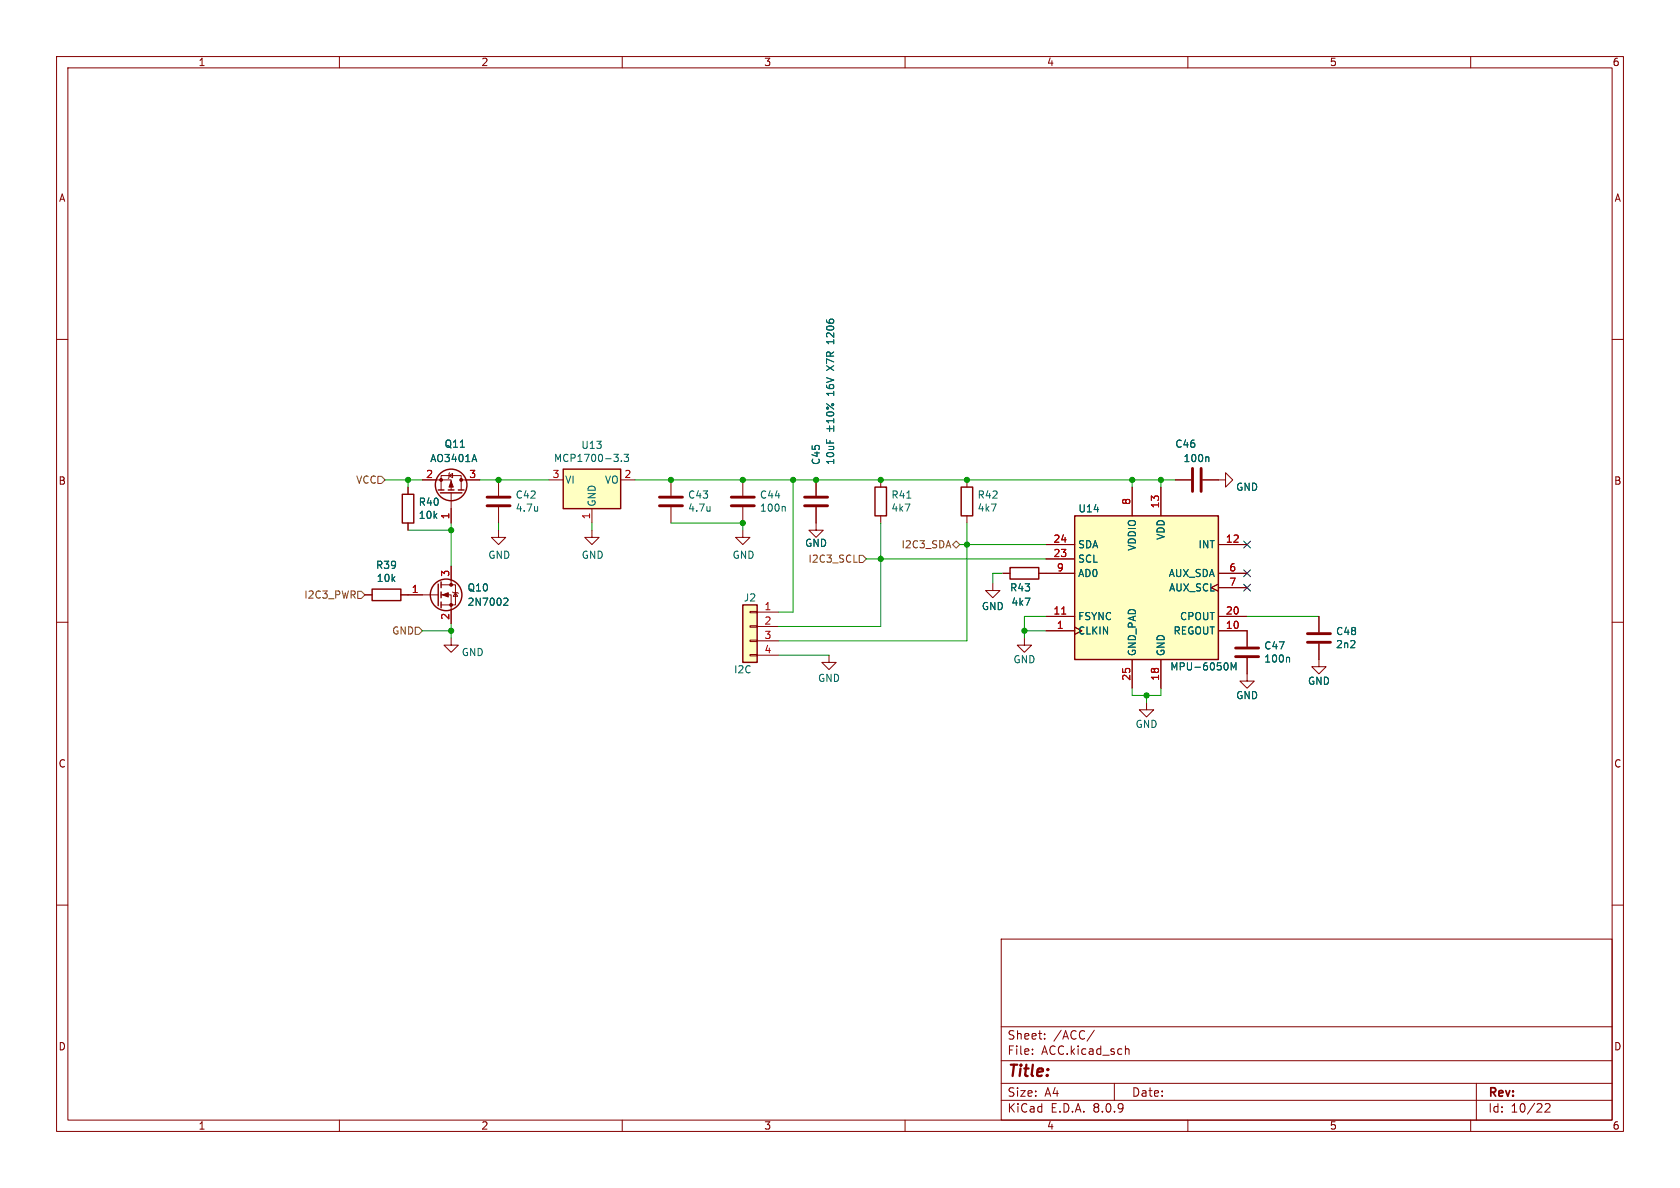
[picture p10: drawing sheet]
<svg xmlns="http://www.w3.org/2000/svg" width="297mm" height="210mm" viewBox="0 0 297 210" stroke-linecap="round" stroke-linejoin="round" font-family="sans-serif">
<defs><g id="words">
<text font-size="2.8" fill="#840000" x="178" y="190.9">Title:</text>
<g font-size="2.1" fill="#840000">
<text x="178" y="184">Sheet:</text>
<text x="186.2" y="184">/ACC/</text>
<text x="178" y="186.7">File:</text>
<text x="184.1" y="186.7">ACC.kicad_sch</text>
<text x="178" y="196.9">KiCad</text>
<text x="178" y="194.1">Size:</text>
<text x="184.7" y="194.1">A4</text>
<text x="185.7" y="196.9">E.D.A.</text>
<text x="193.3" y="196.9">8.0.9</text>
<text x="200" y="194.1">Date:</text>
<text x="263" y="194.3">Rev:</text>
<text x="263" y="196.9">Id:</text>
<text x="267.1" y="196.9">10/22</text>
</g>
<g font-size="1.8" fill="#840000">
<text x="35" y="11.9">1</text>
<text x="85" y="11.9">2</text>
<text x="135" y="11.9">3</text>
<text x="185" y="11.9">4</text>
<text x="235" y="11.9">5</text>
<text x="285" y="11.9">6</text>
<text x="10.3" y="35.9">A</text>
<text x="285.3" y="35.9">A</text>
<text x="10.3" y="85.9">B</text>
<text x="285.3" y="85.9">B</text>
<text x="10.3" y="135.9">C</text>
<text x="285.3" y="135.9">C</text>
<text x="10.3" y="185.9">D</text>
<text x="285.3" y="185.9">D</text>
<text x="35" y="199.9">1</text>
<text x="85" y="199.9">2</text>
<text x="135" y="199.9">3</text>
<text x="185" y="199.9">4</text>
<text x="235" y="199.9">5</text>
<text x="285" y="199.9">6</text>
</g>
<g font-size="1.8" fill="#006464">
<text x="147.7" y="65.2" transform="rotate(-90 147.7 65.2)">X7R</text>
<text x="147.7" y="60.3" transform="rotate(-90 147.7 60.3)">1206</text>
<text x="147.7" y="69.8" transform="rotate(-90 147.7 69.8)">16V</text>
<text x="76" y="81.9">AO3401A</text>
<text x="78.5" y="79.3">Q11</text>
<text x="97.8" y="81.9">MCP1700-3.3</text>
<text x="102.7" y="79.6">U13</text>
<text x="145.1" y="82.3" transform="rotate(-90 145.1 82.3)">C45</text>
<text x="147.7" y="82.3" transform="rotate(-90 147.7 82.3)">10uF</text>
<text x="207.7" y="79.3">C46</text>
<text x="209.1" y="81.9">100n</text>
<text x="73.9" y="89.6">R40</text>
<text x="91.1" y="88.3">C42</text>
<text x="99.8" y="85.7">VI</text>
<text x="105.5" y="89.7" transform="rotate(-90 105.5 89.7)">GND</text>
<text x="106.9" y="85.7">VO</text>
<text x="121.5" y="88.3">C43</text>
<text x="134.2" y="88.3">C44</text>
<text x="157.5" y="88.3">R41</text>
<text x="172.7" y="88.3">R42</text>
<text x="218.4" y="87">GND</text>
<text x="73.9" y="91.9">10k</text>
<text x="91.1" y="90.7">4.7u</text>
<text x="121.5" y="90.7">4.7u</text>
<text x="134.2" y="90.7">100n</text>
<text x="157.5" y="90.7">4k7</text>
<text x="172.7" y="90.7">4k7</text>
<text x="190.6" y="90.8">U14</text>
<text x="206.1" y="95.5" transform="rotate(-90 206.1 95.5)">VDD</text>
<text x="66.4" y="100.8">R39</text>
<text x="86.2" y="99">GND</text>
<text x="102.7" y="99">GND</text>
<text x="129.4" y="99">GND</text>
<text x="142.2" y="96.9">GND</text>
<text x="190.5" y="99.7">SCL</text>
<text x="190.5" y="97.1">SDA</text>
<text x="201" y="97.5" transform="rotate(-90 201 97.5)">VDDIO</text>
<text x="211.8" y="97.1">INT</text>
<text x="66.5" y="103.1">10k</text>
<text x="82.6" y="104.7">Q10</text>
<text x="82.6" y="107.3">2N7002</text>
<text x="131.4" y="106.5">J2</text>
<text x="178.5" y="104.7">R43</text>
<text x="178.7" y="107.3">4k7</text>
<text x="190.5" y="102.2">AD0</text>
<text x="206.5" y="102.2">AUX_SDA</text>
<text x="206.6" y="104.7">AUX_SCL</text>
<text x="173.5" y="108.1">GND</text>
<text x="190.5" y="112.4">CLKIN</text>
<text x="190.5" y="109.8">FSYNC</text>
<text x="207.4" y="112.4">REGOUT</text>
<text x="208.5" y="109.8">CPOUT</text>
<text x="236.1" y="112.5">C48</text>
<text x="81.5" y="116.2">GND</text>
<text x="129.7" y="119.2">I2C</text>
<text x="179.1" y="117.4">GND</text>
<text x="201" y="116.1" transform="rotate(-90 201 116.1)">GND_PAD</text>
<text x="206.1" y="116.1" transform="rotate(-90 206.1 116.1)">GND</text>
<text x="206.8" y="118.7">MPU-6050M</text>
<text x="223.4" y="117.3">100n</text>
<text x="223.4" y="115">C47</text>
<text x="236.1" y="114.8">2n2</text>
<text x="144.5" y="120.8">GND</text>
<text x="218.4" y="123.8">GND</text>
<text x="231.1" y="121.3">GND</text>
<text x="200.7" y="128.9">GND</text>
</g>
<g font-size="1.8" fill="#725600">
<text x="62.9" y="85.7">VCC</text>
<text x="142.8" y="99.7">I2C3_SCL</text>
<text x="159.3" y="97.1">I2C3_SDA</text>
<text x="53.7" y="106">I2C3_PWR</text>
<text x="69.2" y="112.4">GND</text>
</g>
<g font-size="1.8" fill="#a90000">
<text x="75.2" y="84.6">2</text>
<text x="82.9" y="84.6">3</text>
<text x="97.6" y="84.6">3</text>
<text x="110.3" y="84.6">2</text>
<text x="199.9" y="89.4" transform="rotate(-90 199.9 89.4)">8</text>
<text x="205" y="90" transform="rotate(-90 205 90)">13</text>
<text x="79.5" y="91.9" transform="rotate(-90 79.5 91.9)">1</text>
<text x="104.4" y="91.9" transform="rotate(-90 104.4 91.9)">1</text>
<text x="186.1" y="98.6">23</text>
<text x="186.1" y="96">24</text>
<text x="186.7" y="101.1">9</text>
<text x="216.6" y="96">12</text>
<text x="217.2" y="101.1">6</text>
<text x="72.7" y="104.9">1</text>
<text x="79.5" y="102.1" transform="rotate(-90 79.5 102.1)">3</text>
<text x="135.1" y="108">1</text>
<text x="217.2" y="103.6">7</text>
<text x="79.5" y="109.7" transform="rotate(-90 79.5 109.7)">2</text>
<text x="135.1" y="110.5">2</text>
<text x="135.1" y="113">3</text>
<text x="186.1" y="108.7">11</text>
<text x="186.7" y="111.3">1</text>
<text x="216.6" y="111.3">10</text>
<text x="216.6" y="108.7">20</text>
<text x="135.1" y="115.6">4</text>
<text x="199.9" y="120.4" transform="rotate(-90 199.9 120.4)">25</text>
<text x="205" y="120.4" transform="rotate(-90 205 120.4)">18</text>
</g>
</g></defs>
<g fill="none" stroke="#840000" stroke-width=".18">
<path d="M10 10h277v190h-277zM12 12h273v186h-273zM60 10v2M110 10v2M160 10v2M210 10v2M260 10v2M10 60h2M285 60h2M170.9 84.8v1.3M170.9 91.2v1.3M10 110h2"/>
<path d="M285 110h2M10 160h2M177 166h108v32h-108zM285 160h2M60 198v2M110 198v2M160 198v2M177 194.5h108M177 191.5h108M177 187.5h108M177 181.5h108M182.5 186.3v.1"/>
<path d="M182.5 185.5v.1M184.7 183.6v.1M184.7 182.8v.1M193.5 182.1l-1.3 2M197 191.5v3M199 185.5l.2-.1 .3 .1 .1 .9M210 198v2M260 198v2M261 191.5v6.5M273.2 195.2l.5-.1 .3 .1v.3l-.9 1.1h.9"/>
</g>
<path d="M169.9 86.1h2.1v5.1h-2.1z" fill="none" stroke="#840000" stroke-width=".25"/>
<path d="M99.6 82.9h10.1v7h-10.1z" fill="#ffffc2"/>
<g fill="none" stroke="#840000" stroke-width=".25">
<path d="M77.5 86.6h1M77.9 87.1h3.8M79.2 86.6h1.1M81 86.6h1M99.6 82.9h10.1v7h-10.1zM154.7 86.1h2v5.1h-2zM77.5 103.3v3.8M78 102.9v1M78 104.6v1.1M78 106.4v1"/>
<circle cx="79.8" cy="85.7" r="2.79"/>
<circle cx="78.9" cy="105.2" r="2.79"/>
</g>
<g fill="none" stroke="#840000" stroke-width=".18">
<path d="M74.7 84.8h5.1v1.8M78 86.6v-2.5h3.5v2.5M79.4 84.1l.6-.4v.8zM79.5 83.6l-.1 .1v.8l-.2 .1M79.8 87.1v5.4M81.5 84.8h3.3M97 84.8h2.6M104.6 89.9v2.6M109.7 84.8h2.6M144.3 92.5v1.2h1.2l-1.2 1.3-1.3-1.3h1.3M155.7 84.8v1.3M155.7 91.2v1.3"/>
<path d="M72.1 105.2h5.4M78 105.2h1.8v5M78 103.4h2.5v3.5h-2.5M79.8 112.8v1.2h1.2l-1.2 1.3-1.3-1.3h1.3M79.8 100.1v3.3M80 104.6l.1 .2h.8l.1 .1M80.5 104.8l.4 .6h-.8z"/>
</g>
<path d="M83.9 80.3l.4 1.3M108.5 80.3h.8l-.4 .5M109.2 80.9v.6M109.8 81.5v.1M110.3 80.3h.8l-.4 .5 .4 .1v.6l-.2 .1-.6-.1M160.3 88.1h.7M89.3 105.7l.4 .1 .1 .3-.8 .9h.8" fill="none" stroke="#006464" stroke-width=".18"/>
<g fill="#840000" stroke="#840000" stroke-width=".18">
<path d="M78.2 105.2l1-.4v.7z"/>
<path d="M79.8 85.1l.3 1h-.7z"/>
<circle cx="79.8" cy="106.9" r=".25"/>
<circle cx="79.8" cy="103.4" r=".25"/>
<circle cx="78" cy="84.8" r=".25"/>
<circle cx="81.5" cy="84.8" r=".25"/>
</g>
<path d="M190 91.2h25.4v25.4h-25.4z" fill="#ffffc2"/>
<path d="M71.1 87.4h2.1v5.1h-2.1zM190 91.2h25.4v25.4h-25.4zM65.8 104.1h5.1v2.1h-5.1zM178.6 100.3h5v2.1h-5z" fill="none" stroke="#840000" stroke-width=".25"/>
<g fill="none" stroke="#840000" stroke-width=".18">
<path d="M72.1 86.1v1.3M72.1 92.5v1.2M104.6 93.7v1.3h1.3l-1.3 1.3-1.2-1.3h1.2M131.3 84.8v2.8M131.3 89.7v2.8M184.9 96.3h5.1M184.9 98.8h5.1M200.2 86.1v5.1M205.2 86.1v5.1M207.8 84.8h2.8M212.6 84.8h4.1v-1.2l1.2 1.2-1.2 1.3v-1.3M215.4 96.3h5.1"/>
<path d="M64.5 105.2h1.3M70.9 105.2h1.2M175.5 103.1v1.3h1.3l-1.3 1.3-1.3-1.3h1.3M177.3 101.3h1.3M181.1 112.8v1.2h1.3l-1.3 1.3-1.3-1.3h1.3M183.6 101.3h6.4M184.9 111.5h5.1M184.9 109h5.1M200.2 116.6v5.1M205.2 116.6v5.1M215.4 103.3l-1.3 .6 1.3 .6M215.4 111.5h5.1v2.8"/>
<path d="M215.4 109h5.1M215.4 101.3h5.1M215.4 103.9h5.1M220.5 116.3v4.1h1.2l-1.2 1.3-1.3-1.3h1.3M233.2 113.8v4.1h1.2l-1.2 1.2-1.3-1.2h1.3M233.2 109v2.8M202.7 124.2v1.3h1.3l-1.3 1.2-1.3-1.2h1.3"/>
</g>
<path d="M187.7 108.5h.7" fill="none" stroke="#a90000" stroke-width=".18"/>
<path d="M138.6 89.5l.2 .2v.7M213.5 80.8l.2 .1v.7M217.7 118.4v-1.2l.4 .9 .4-.9v1.2M227.8 116.2l.2 .2v.6" fill="none" stroke="#006464" stroke-width=".18"/>
<path d="M129.3 89.4h4M129.3 87.9h4M210.8 82.8v4.1M212.3 82.8v4.1M218.4 116.1h4.1M218.4 114.6h4.1M231.1 113.5h4.1M231.1 112h4.1" fill="none" stroke="#840000" stroke-width=".51"/>
<path d="M131.3 106.9h2.6v10.2h-2.6z" fill="#ffffc2"/>
<g fill="none" stroke="#840000" stroke-width=".18">
<path d="M72.1 86.1v1.3M72.1 92.5v1.2M74.7 84.8h2.5M79.8 89.9v2.6M82.3 84.8h2.5M88.1 93.7v1.3h1.3l-1.3 1.3-1.2-1.3h1.2M88.1 84.8v2.8M88.1 89.7v2.8M118.6 84.8v2.8M118.6 89.7v2.8M131.3 93.7v1.3h1.3l-1.3 1.3-1.3-1.3h1.3M144.3 84.8v2.8"/>
<path d="M144.3 89.7v2.8M184.9 96.3h5.1M184.9 98.8h5.1M200.2 86.1v5.1M205.2 86.1v5.1M207.8 84.8h2.8M212.6 84.8h2.8M215.4 96.3h5.1M64.5 105.2h1.3M70.9 105.2h3.8M79.8 100.1v2.5M79.8 107.7v2.5"/>
<path d="M132.6 115.7h1.3v.3h-1.3zM132.6 113.2h1.3v.2h-1.3zM132.6 110.6h1.3v.3h-1.3zM132.6 108.1h1.3v.2h-1.3zM133.9 108.2h3.8M133.9 110.7h3.8M133.9 113.3h3.8M133.9 115.8h3.8M146.6 115.8v1.3h1.2l-1.2 1.3-1.3-1.3h1.3M177.3 101.3h1.3M183.6 101.3h6.4M184.9 111.5h5.1"/>
<path d="M184.9 109h5.1M200.2 116.6v5.1M205.2 116.6v5.1M215.4 103.3l-1.3 .6 1.3 .6M215.4 111.5h5.1v2.8M215.4 109h5.1M215.4 101.3h5.1M215.4 103.9h5.1M220.5 116.3v2.8M233.2 109v2.8M233.2 113.8v2.8"/>
</g>
<path d="M131.3 106.9h2.6v10.2h-2.6z" fill="none" stroke="#840000" stroke-width=".25"/>
<path d="M86.1 89.4h4.1M86.1 87.9h4.1M116.6 89.4h4M116.6 87.9h4M142.2 89.4h4.1M142.2 87.9h4.1" fill="none" stroke="#840000" stroke-width=".51"/>
<g fill="none" stroke="#006464" stroke-width=".18">
<path d="M146.1 71.4l1.3 .9M146.2 75.8h.9M146.2 73a.75 .75 0 0 1 1.2 .2 .72 .72 0 0 1-1.3-.1zM146.4 60.7l.1 .1M146.7 75.3v1M147.4 60.1v.7M147.4 74v.7M147.4 75.3v1M147.4 74.4h-1.3l.4 .3M83.9 80.3l.4 1.3M95 89.5v.9M95 90.2v.1"/>
<path d="M125.5 89.5v.9M125.5 90.2v.1M213.5 80.8l.2 .1v.7M89.3 105.7l.4 .1 .1 .3-.8 .9h.8M217.7 118.4v-1.2l.4 .9 .4-.9v1.2M227.8 116.2l.2 .2v.6"/>
<circle cx="146.3" cy="72.1" r=".18"/>
<circle cx="147.2" cy="71.5" r=".18"/>
</g>
<path d="M66.8 84.2h.6l.7 .6-.7 .7h-.6zM151 99.4h.6M151.9 98.2h.6l.7 .6-.7 .6h-.6zM168.4 96.3l.6-.7 .7 .7-.7 .6zM63.2 104.5h.7l.6 .7-.6 .6h-.7zM73.4 110.9h.6l.7 .6-.7 .6h-.6z" fill="none" stroke="#725600" stroke-width=".18"/>
<g fill="none" stroke="#009600" stroke-width=".18">
<path d="M68.1 84.8h6.6M72.1 93.7h7.7M72.1 84.8v1.3M79.8 92.5v7.6M84.8 84.8h12.2M88.1 92.5v1.2M104.6 92.5v1.2M112.3 84.8h95.5M118.6 92.5h12.7v1.2M140.2 84.8v23.4h-2.5M153.2 98.8h31.7M155.7 92.5v18.2h-18"/>
<path d="M169.7 96.3h15.2M170.9 92.5v20.8h-33.2M200.2 84.8v1.3M205.2 84.8v1.3M74.7 111.5h5.1M79.8 110.2v2.6M137.7 115.8h8.9M177.3 101.3h-1.8v1.8M181.1 111.5h3.8M184.9 109h-3.8v3.8M220.5 109h12.7M200.2 121.7v1.2h5v-1.2"/>
<path d="M202.7 122.9v1.3"/>
</g>
<path d="M219.9 95.7l1.2 1.2M221.1 95.7l-1.2 1.2M219.9 100.7l1.2 1.3M219.9 103.3l1.2 1.2M221.1 100.7l-1.2 1.3M221.1 103.3l-1.2 1.2" fill="none" stroke="#000084" stroke-width=".18"/>
<path d="M187.7 108.5h.7" fill="none" stroke="#a90000" stroke-width=".18"/>
<g fill="#009600" stroke="#009600" stroke-width=".18">
<circle cx="131.3" cy="92.5" r=".46"/>
<circle cx="118.6" cy="84.8" r=".46"/>
<circle cx="131.3" cy="84.8" r=".46"/>
<circle cx="144.3" cy="84.8" r=".46"/>
<circle cx="140.2" cy="84.8" r=".46"/>
<circle cx="155.7" cy="98.8" r=".46"/>
<circle cx="155.7" cy="84.8" r=".46"/>
<circle cx="202.7" cy="122.9" r=".46"/>
<circle cx="181.1" cy="111.5" r=".46"/>
<circle cx="200.2" cy="84.8" r=".46"/>
<circle cx="170.9" cy="96.3" r=".46"/>
<circle cx="205.2" cy="84.8" r=".46"/>
<circle cx="170.9" cy="84.8" r=".46"/>
<circle cx="72.1" cy="84.8" r=".46"/>
<circle cx="79.8" cy="111.5" r=".46"/>
<circle cx="88.1" cy="84.8" r=".46"/>
<circle cx="79.8" cy="93.7" r=".46"/>
</g>
<use href="#words"/>
</svg>
